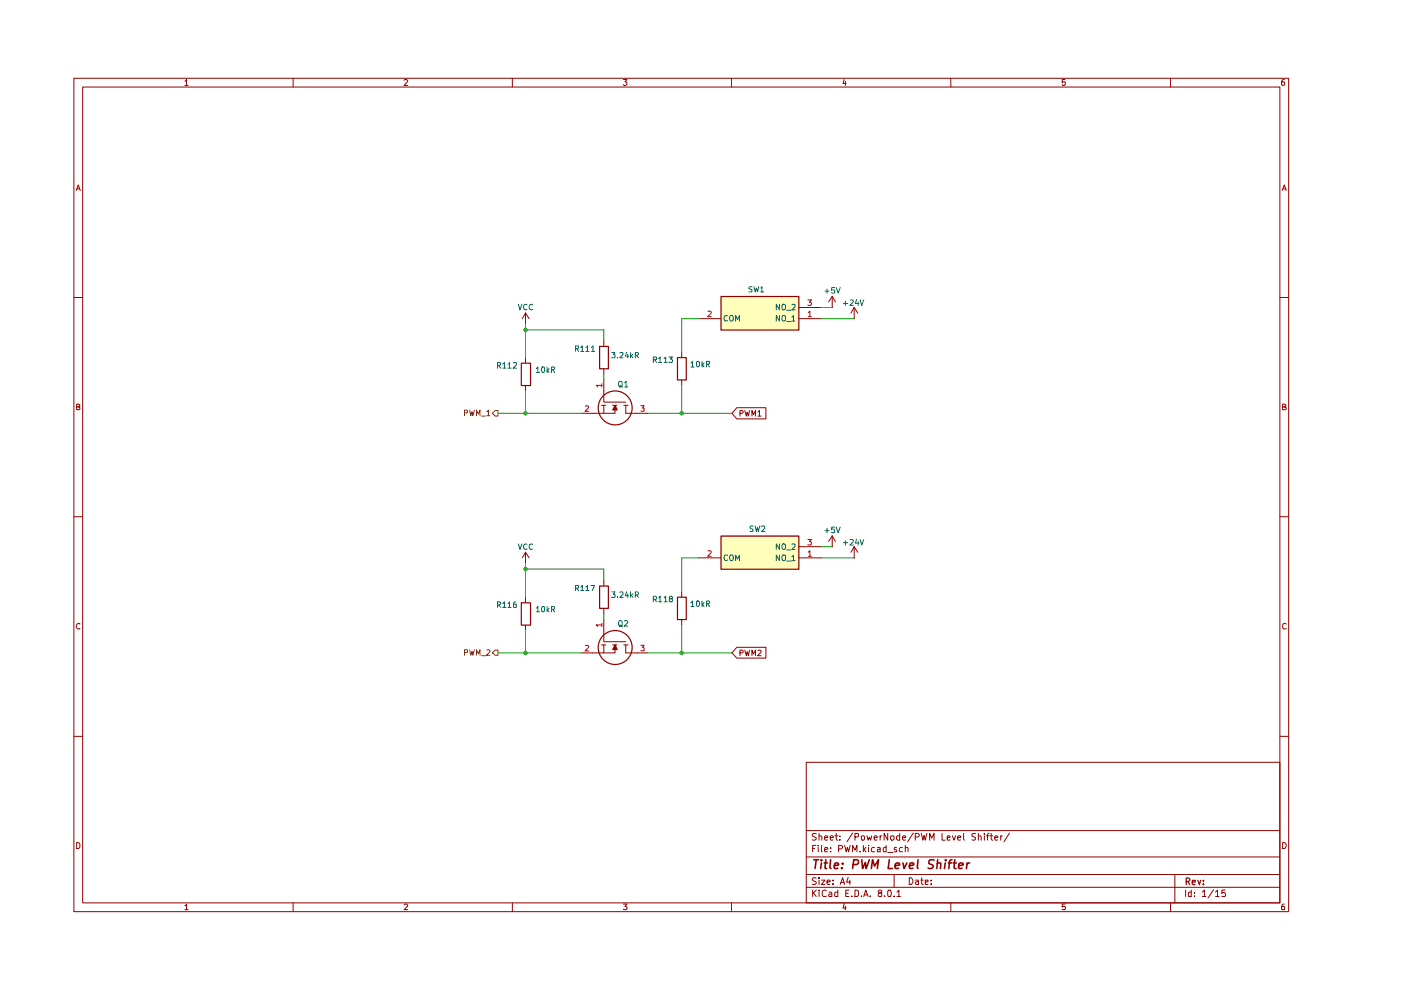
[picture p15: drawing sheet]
<svg xmlns="http://www.w3.org/2000/svg" width="297mm" height="210mm" viewBox="0 0 297 210" stroke-linecap="round" stroke-linejoin="round" font-family="sans-serif">
<g fill="none" stroke="#910000" stroke-width=".21">
<path d="M15.7 16.6h257.5v176.7h-257.5zM17.5 18.5h253.9v172.9h-253.9zM39.2 17.2h.2l.1-.4v1.3M39.2 18.1h.7M62.1 16.6v1.9M85.7 17l.2-.2h.3l.2 .3-.7 1h.7M108.6 16.6v1.9M132.2 16.8h.7l-.4 .6 .4 .1v.4l-.2 .2h-.4l-.1-.2M155.1 16.6v1.9M179 16.8l-.3 .9h.7M179.2 17.3v.8M201.6 16.6v1.9"/>
<path d="M225.8 16.8h-.6v.6h.6l.1 .1-.1 .5-.4 .1-.2-.2M248.2 16.6v1.9M272.3 16.8h-.3a.93 .93 0 0 0-.2 1.2h.5l.1-.5-.1-.1h-.5l-.1 .1M16.2 40.4l.4-1.2 .4 1.2M16.3 40h.5M271.9 40.4l.4-1.2 .4 1.2M272 40h.6M15.7 63.1h1.8M271.4 63.1h1.8M16.3 86.3h.4l.2-.3-.1-.2-.5-.1v1.2h.5l.1-.5-.2-.1M271.9 86.3l.6-.1v-.4l-.6-.1v1.2h.6l.2-.4-.3-.2M15.7 109.6h1.8"/>
<path d="M271.4 109.6h1.8M16.9 132.3l-.1-.1a.66 .66 0 0 0-.6 .4 .66 .66 0 0 0 .2 .7h.5M272.7 132.3l-.4-.1-.4 .3v.6l.2 .2h.6M15.7 156.1h1.8M271.4 156.1h1.8M16.3 178.6h.3l.3 .4v.6l-.3 .3h-.3zM170.9 161.6h100.5v29.8h-100.5zM170.9 176.1h100.5M172.3 179.9h.4M173 179.2h-.7v1.4M173.1 176.8l-.6-.1-.3 .3 .1 .3 .7 .2 .1 .2a.51 .51 0 0 1-.4 .4 .51 .51 0 0 1-.5 0M173.5 179.2v.1"/>
<path d="M173.5 179.7v.9M173.7 177.3l.3-.1 .2 .2v.7M173.7 176.7v1.4M174.2 179.2v1.2l.1 .2M174.8 177.6l.7-.1-.1-.2-.4-.1-.2 .2 .1 .7h.5M176 177.6l.7-.1-.1-.2-.4-.1-.2 .2 .1 .7h.5M176.1 179.7v.2M177 177.2h.6M177.3 176.7v1.2l.3 .2M178.1 178v.1M178.1 177.3v.1M179.1 179.2l.3 1.4 .3-.9 .2 .9 .4-1.4"/>
<path d="M180.8 176.6l-1.2 1.9M181.3 177.5l.6-.1 .1-.5-.2-.2h-.5v1.4M182.6 177.3h.1a.36 .36 0 0 1 .6 .2l-.1 .6h-.3l-.3-.1zM183 179.2v1.4M183.6 179.7l-.6 .6M183.8 177.2l.3 .9 .2-.6 .3 .6 .2-.9M184.1 179.2v.1M184.1 179.7v.9M185.3 177.6l.7-.1-.1-.2-.4-.1-.2 .2 .1 .7h.5M185.4 179.7h-.3l-.4 .3 .2 .6h.5M186 179.7h.6v.9h-.6v-.4l.6-.2M186.6 177.2v.9"/>
<path d="M186.9 177.2l-.3 .1v.2M187.9 179.2v1.4h-.5l-.1-.8 .2-.1h.4M188.2 176.7v1.4l-.7-1.4v1.4M188.9 177.3l.4-.1 .3 .3v.4l-.3 .2h-.2l-.3-.2zM190.1 179.7h-.4l-.1 .2 .1 .3 .5 .1-.1 .3h-.5M190.8 177.3l-.5-.1-.2 .3v.4l.2 .2h.5M190.8 176.7v1.4M191.3 179.7h-.4a.59 .59 0 0 0-.1 .9h.5M191.3 177.6l.7-.1-.1-.3-.6 .2v.5l.3 .2h.3M191.9 179.8l.3-.1h.2l.1 .9M191.9 179.2v1.4M193.6 176.6l-1.2 1.9"/>
<path d="M194.1 177.5h.5l.3-.3v-.2l-.3-.3h-.5v1.4M195.3 176.7l.4 1.4 .2-1 .3 1 .3-1.4M197.1 178.1v-1.4l.4 1 .5-1v1.4M199.7 176.7v1.4h.7M200.8 177.6l.6-.1v-.2h-.6v.8h.6M201.9 177.2l.4 .9 .3-.9M203 177.6l.7-.1-.2-.3-.5 .2v.5l.3 .2h.3M204.3 176.7v1.2l.2 .2M206.8 176.8l-.5-.1-.2 .2v.4l.7 .2v.2l-.2 .4h-.5M207.4 177.3l.5-.1 .1 .2v.7M207.4 176.7v1.4M208.7 176.7v.2"/>
<path d="M208.7 177.2v.9M209.1 177.2h.6M209.7 176.7l-.3 .3v1.1M210 177.2h.5M210.1 176.7v1.2l.4 .2M210.9 177.6l.7-.1-.1-.2-.4-.1-.2 .2 .1 .7h.5M212.2 177.2v.9M212.5 177.2l-.3 .1v.2M214 176.6l-1.1 1.9M271.9 178.6a.65 .65 0 0 1 .8 .7 .65 .65 0 0 1-.8 .6zM39.2 192h.2l.1-.3v1.2M39.2 192.9h.7"/>
<path d="M62.1 191.4v1.9M85.7 191.9l.2-.2h.3l.2 .2-.7 1h.7M108.6 191.4v1.9M132.2 191.7h.7l-.4 .5 .4 .2v.3l-.1 .2-.6-.1M155.1 191.4v1.9M170.9 188.1h100.5M170.9 185.4h100.5M170.9 181.7h100.5M172.3 188.7v1.4M172.5 189.3l.6 .8M173.1 186.2l-.6-.1-.3 .3 .3 .4 .6 .3a.51 .51 0 0 1-.4 .4 .51 .51 0 0 1-.5 0M173.1 188.7l-.8 .8"/>
<path d="M173.7 188.7v.2M173.7 186.1v.2M173.7 186.6v.9M173.7 189.1v1M174.2 186.6h.7l-.7 .9h.7M174.8 180.2l.7-.2-.1-.3h-.4l-.2 .2 .1 .7h.5M175.2 188.9l-.4-.2-.5 .4 .1 .8 .2 .2 .6-.1M175.3 187l.7-.1-.1-.3h-.5l-.1 .2 .1 .7h.5M175.8 189.2l.4-.1 .2 .3v.7h-.6l-.1-.4 .7-.2M176.1 180.5v.1M176.6 187.4v.1M176.6 186.6v.2"/>
<path d="M177.6 188.7v1.4h-.6v-.9h.6M177.8 180l.7-.1 .1-.2v-.4l-.8-.1v1.4M178.1 187.5l.5-1.4 .5 1.4M178.3 187.1h.6M179 191.6l-.3 .9h.7M179.2 192.1v.8M179.3 189.4h.5M179.8 186l-.3 1h.8M180 188.7h-.7v1.4h.7M180.2 186.6v.9M180.6 190v.1M180.8 180.6v-1.4l.5 1.1 .4-1.1v1.4"/>
<path d="M181.3 188.7h.3l.4 .4v.6l-.2 .4h-.5zM182.4 180.5v.1M182.6 190v.1M183.1 190.1l.5-1.4 .5 1.4M183.2 189.7h.7M183.2 180.1l.4 .5M184.5 190v.1M186.4 189.3l-.2-.3 .2-.3 .5 .1v.3l-.7 .5 .2 .5h.5v-.6l-.2-.2M187.5 190v.1M188.2 189l.3-.3a.78 .78 0 0 1 .6 .6 .78 .78 0 0 1-.3 .8l-.5-.1zM188.2 180.8h1.1M189.6 190v.1"/>
<path d="M189.6 185.4v2.7M190.2 189.1l.4-.4v1.4M190.2 190.1h.7M192.8 186.1a.72 .72 0 0 1 .8 .7 .72 .72 0 0 1-.8 .7zM194.1 186.6h.5l.1 .9M194.7 186.9h-.4l-.2 .3 .2 .3h.4M195.2 186.6h.5M195.4 186.1v1.2l.3 .2M196.2 187l.6-.1v-.3h-.6v.9h.6M197.4 187.4v.1M197.4 186.6v.2M201.6 191.4v1.9"/>
<path d="M225.8 191.7h-.6v.6l.6-.1 .1 .2-.1 .5-.6-.1M248.2 191.4v1.9M249.1 185.4v6M251.4 188.7v1.4M252.6 188.7v1.4h-.5l-.1-.8 .2-.2 .4 .1M253.2 190v.1M253.2 189.2v.2M254.9 189.1l.5-.4v1.4M254.9 190.1h.8M257.3 188.6l-1.2 1.8M257.7 189.1l.4-.4v1.4M257.7 190.1h.8"/>
<path d="M259.8 188.7h-.7v.7l.1-.2h.4l.2 .3-.1 .6-.6-.1M272.3 191.7h-.3a.93 .93 0 0 0-.2 1.2h.5l.1-.5-.1-.2h-.5l-.1 .2"/>
</g>
<path d="M251.5 186.9h.5l.3-.3v-.2l-.3-.3h-.5v1.5M251.8 186.9l.5 .7M252.8 187.1l.6-.1v-.4h-.5l-.1 .2 .1 .7h.5M254 186.6l.3 1 .3-1M255.1 187.4v.2M255.1 186.6v.2" fill="none" stroke="#910000" stroke-width=".25"/>
<g fill="none" stroke="#910000" stroke-width=".34">
<path d="M172.6 182.3h1M173.1 182.3l-.3 1.8M174.2 182.3v.2M174.2 183l-.2 1.1M174.8 183h.6M175.1 182.3l-.2 1.8h.4M176.1 182.3l-.2 1.6 .3 .2M176.9 183.6l.9-.2-.1-.4h-.7l-.1 .9 .1 .2h.6M178.5 184v.1M178.6 183v.2M180.9 183.3h.7l.4-.3a.52 .52 0 0 0-.3-.7h-.7l-.2 1.8M182.7 182.3l.2 1.8 .6-1.2 .1 1.2 .7-1.8"/>
<path d="M184.7 184.1l.3-1.8 .4 1.3 .9-1.3-.3 1.8M188.6 182.3l-.3 1.8h.9M189.8 183.6l1-.2-.1-.4a.6 .6 0 0 0-.9 .2v.9h.7M191.4 183l.3 1.1 .6-1.1M192.8 183.6l.9-.2v-.4h-.6l-.2 .2v.9h.6M194.6 182.3l-.1 1.6 .1 .2M198 182.4l-.7-.1-.4 .4v.3l.8 .4 .2 .4a.79 .79 0 0 1-1.1 .3M198.7 183.1l.3-.1h.5l-.1 1.1M198.8 182.3l-.2 1.8M200.4 183l-.2 1.1M200.5 182.3v.2M201.1 183h.7"/>
<path d="M201.8 182.3l-.5 .2-.1 1.6M202.1 183h.7M202.4 182.3l-.1 1.6 .4 .2M203.3 183.6l.9-.2-.1-.4a.6 .6 0 0 0-.8 .2v.9h.7M205.1 183l-.2 1.1M205.6 183l-.6 .3"/>
</g>
<g fill="#ffb">
<path d="M152.8 113.6h16.5v7.1h-16.5z"/>
<path d="M152.8 62.8h16.5v7.1h-16.5z"/>
</g>
<path d="M144.5 125.4v1.2M144.5 131.3v1.2M156.2 137.2h6.2v2.3h-6.2l-1-1.1zM156.9 138.4h.5l.2-.1-.1-.4-.6-.1v1.2M157.9 137.8l.3 1.2 .2-.8 .3 .8 .2-1.2M159.4 139v-1.2l.4 .9 .4-.9v1.2M160.7 137.9l.4-.1 .3 .4-.8 .8h.8" fill="none" stroke="#910000" stroke-width=".21"/>
<path d="M143.6 126.6h1.9v4.8h-1.9z" fill="none" stroke="#910000" stroke-width=".25"/>
<path d="M105 137.8h.6v1.1h-.6l-.6-.5z" fill="#fff"/>
<path d="M98.5 138.3h.6v-.5h-.6v1.1M99.6 137.8l.2 1.1 .3-.8 .1 .8 .4-1.1M101 138.9v-1.1l.4 .8 .4-.8v1.1M102.1 139h.9M103.2 137.8h.4l.3 .3-.8 .8h.8M105 137.8h.6v1.1h-.6l-.6-.5z" fill="none" stroke="#765500" stroke-width=".21"/>
<path d="M152.9 113.7h16.5v7h-16.5zM110.5 127.8h2v4.7h-2zM130.4 136.8l.5 .9h-1z" fill="none" stroke="#910000" stroke-width=".25"/>
<g fill="none" stroke="#910000" stroke-width=".21">
<path d="M111.4 119.5h.1M111.4 117.1v2.4M111.4 117.1l-.7 1.2M111.4 117.1l.8 1.2M148.1 118.3h4.7M169.3 118.3h4.8M169.3 115.9h4.8M176.4 115.9h.1M176.4 113.6l-.7 1.2M176.4 113.6v2.3M176.4 113.6l.7 1.2M181.1 118.3h.1"/>
<path d="M181.1 115.9l-.7 1.2M181.1 115.9v2.4M181.1 115.9l.8 1.2M111.4 126.6v1.2M111.4 132.5v1.2M127.5 136.7h.9M128 133.7v2.4h4.7M128 136.7v1.7M129.9 136.7h.9M130.4 136.7v1.7h-4.8M132.2 136.7h1M132.7 136.7v1.7h2.3"/>
</g>
<path d="M154.3 117.8l-.5-.1a.67 .67 0 0 0-.3 .7 .67 .67 0 0 0 .5 .5l.3-.2M154.9 117.7h.4l.1 .2v.8l-.5 .2a.86 .86 0 0 1 0-1.2zM156 118.9v-1.2l.4 .8 .4-.8v1.2M165.3 117.7v1.2l-.7-1.2v1.2M165.3 115.3v1.2l-.7-1.2v1.2M165.9 117.7h.5l.1 .2v.8l-.5 .2a.86 .86 0 0 1-.1-1.2zM166 115.3l.5 .2v.8l-.5 .2a.78 .78 0 0 1 0-1.2zM166.8 119h.9M166.8 116.6h.9M167.9 118l.3-.3v1.2M167.9 115.4h.7v.4l-.7 .7h.7M167.9 118.9h.7" fill="none" stroke="#006665" stroke-width=".21"/>
<path d="M150.1 116.8h.4l.3 .3-.8 .8h.8M171.3 114.4h.7l-.4 .4 .4 .3v.4h-.7M171.4 117.1l.3-.3v1.1M171.4 117.9h.6" fill="none" stroke="#b90000" stroke-width=".21"/>
<path d="M130.4 136.7l.4 1h-.9z" fill="#910000"/>
<g fill="none" stroke="#910000" stroke-width=".25">
<path d="M127.1 73.4h1.9v4.8h-1.9zM130.4 86l.5 .9h-1zM127.1 124.2h1.9v4.8h-1.9z"/>
<circle cx="130.4" cy="137.3" r="3.6"/>
</g>
<g fill="none" stroke="#910000" stroke-width=".21">
<path d="M128 72.2v1.2M128 78.1v1.2M127.5 85.9h.9M128 82.9v2.4h4.7M128 85.9v1.7M129.9 85.9h.9M130.4 85.9v1.7h-4.8M132.2 85.9h1M132.7 85.9v1.7h2.3M123.3 138.4h2.3M128 123v1.2M128 128.9v1.2"/>
<path d="M128 131.3v2.4M135 138.4h2.4"/>
</g>
<path d="M124.1 136.9l.4-.1 .3 .4-.8 .8h.8M127.6 132.5h-1.2l.3 .3M127.6 132.2v.6M135.9 136.8h.7l-.4 .4 .4 .2v.5h-.7" fill="none" stroke="#b90000" stroke-width=".21"/>
<path d="M130.4 85.9l.4 1h-.9z" fill="#910000"/>
<g fill="none" stroke="#910000" stroke-width=".25">
<path d="M143.6 75.8h1.9v4.8h-1.9z"/>
<circle cx="130.4" cy="86.5" r="3.6"/>
</g>
<path d="M144.5 74.6v1.2M123.3 87.6h2.3M128 80.5v2.4M135 87.6h2.4M144.5 80.5v1.2M156.2 86.4h6.2v2.4h-6.2l-1-1.2zM156.9 87.6h.5l.2-.1-.1-.4-.6-.1v1.2M157.9 87l.3 1.2 .2-.8 .3 .8 .2-1.2M159.4 88.2v-1.2l.4 .9 .4-.9v1.2M160.7 87.4l.3-.4v1.2M160.7 88.2h.7" fill="none" stroke="#910000" stroke-width=".21"/>
<path d="M124.1 86.2l.4-.2 .3 .4-.8 .8h.8M127.6 81.7h-1.2l.3 .3M127.6 81.4v.6M135.9 86h.7l-.4 .5 .4 .1v.5h-.7" fill="none" stroke="#b90000" stroke-width=".21"/>
<path d="M105 87h.6v1.2h-.6l-.6-.6z" fill="#fff"/>
<path d="M98.5 87.5h.6v-.5h-.6v1.1M99.6 87l.2 1.1 .3-.8 .1 .8 .4-1.1M101 88.1v-1.1l.4 .8 .4-.8v1.1M102.1 88.2h.9M103.2 87.3l.3-.3v1.1M103.2 88.1h.7M105 87h.6v1.2h-.6l-.6-.6z" fill="none" stroke="#765500" stroke-width=".21"/>
<path d="M110.5 77h2v4.7h-2zM152.9 62.9h16.5v7.1h-16.5z" fill="none" stroke="#910000" stroke-width=".25"/>
<g fill="none" stroke="#910000" stroke-width=".21">
<path d="M111.4 68.7h.1M111.4 66.4v2.3M111.4 75.8v1.2M111.4 66.4l-.7 1.2M111.4 66.4l.8 1.2M148.1 67.6h4.7M169.3 67.6h4.8M169.3 65.2h4.8M176.4 65.2h.1M176.4 62.8l-.7 1.2M176.4 62.8v2.4M176.4 62.8l.7 1.2"/>
<path d="M181.1 67.6h.1M181.1 65.2l-.7 1.2M181.1 65.2v2.4M181.1 65.2l.8 1.2M111.4 81.7v1.2"/>
</g>
<path d="M154.3 67l-.3-.1a.6 .6 0 0 0-.5 .6 .6 .6 0 0 0 .5 .6l.3-.1M154.9 66.9l.5 .2v.8l-.5 .2a.78 .78 0 0 1 0-1.2zM156 68.1v-1.2l.4 .8 .4-.8v1.2M165.3 66.9v1.2l-.7-1.2v1.2M165.3 64.5v1.2l-.7-1.2v1.2M166 66.9l.5 .2v.8l-.5 .2a.78 .78 0 0 1 0-1.2zM166 64.5l.5 .2v.8l-.5 .2a.78 .78 0 0 1 0-1.2zM166.8 68.2h.9M166.8 65.8h.9M167.9 67.2l.3-.3v1.2M167.9 64.6h.7v.4l-.7 .7h.7M167.9 68.1h.7" fill="none" stroke="#006665" stroke-width=".21"/>
<path d="M150.1 66h.4l.3 .3-.8 .8h.8M171.3 63.6h.7l-.4 .5 .4 .2v.4h-.7M171.4 66.3l.3-.3v1.1M171.4 67.1h.6" fill="none" stroke="#b90000" stroke-width=".21"/>
<g fill="none" stroke="#090" stroke-width=".21">
<path d="M111.4 68.7v7.1M111.4 69.9h16.6v2.3M128 79.3v1.2M148.1 67.6h-3.6v7M174.1 67.6h7M174.1 65.2h2.3M105.6 87.6h17.7M111.4 82.9v4.7M137.4 87.6h17.8M144.5 81.7v5.9M111.4 119.5v7.1M148.1 118.3h-3.6v7.1"/>
<path d="M174.1 118.3h7M174.1 115.9h2.3M105.6 138.4h17.7M111.4 133.7v4.7M111.4 120.6h16.6v2.4M128 130.1v1.2M137.4 138.4h17.8M144.5 132.5v5.9"/>
</g>
<g fill="#090">
<circle cx="144.5" cy="138.4" r=".47"/>
<circle cx="111.4" cy="138.4" r=".47"/>
<circle cx="111.4" cy="120.6" r=".47"/>
<circle cx="144.5" cy="87.6" r=".47"/>
<circle cx="111.4" cy="87.6" r=".47"/>
<circle cx="111.4" cy="69.9" r=".47"/>
</g>
<g fill="none" stroke="#006665" stroke-width=".21">
<path d="M105.5 77.5l.6-.1 .1-.4-.2-.1h-.5v1.2M105.7 77.5l.5 .6M106.6 77.2l.3-.3v1.2M106.6 78.1h.7M107.7 77.2l.3-.3v1.2M107.7 78.1h.7M108.9 77l.5-.1 .1 .5-.7 .7h.7M109.9 64.5l.3 1.2 .5-1.2M111.8 64.6l-.3-.1a.6 .6 0 0 0-.5 .6 .6 .6 0 0 0 .5 .6l.3-.1M112.9 64.6l-.2-.1a.6 .6 0 0 0-.5 .6 .6 .6 0 0 0 .5 .6l.2-.1M113.7 78.1l.3-.3v1.2M113.7 79h.7"/>
<path d="M114.9 77.9l.1-.1a.59 .59 0 0 1 .5 .4 .59 .59 0 0 1-.1 .6l-.2 .2-.3-.2zM116 77.8v1.2M116.1 78.5l.3 .5M116.4 78.1l-.4 .6M116.9 78.4l.6-.1v-.5h-.6v1.2M117.2 78.4l.4 .6M122 73.9l.6-.1v-.5h-.6v1.2M122.3 73.9l.4 .6M123.1 73.7l.3-.4v1.2M123.1 74.5h.7M124.2 73.7l.3-.4v1.2M124.2 74.5h.7"/>
<path d="M125.4 73.7l.3-.4v1.2M125.4 74.5h.7M129.7 74.8h.7l-.4 .4 .4 .1v.5h-.7M130.9 75.8v.1M131.4 74.8h.7v.4l-.7 .7h.7M132.8 74.7l-.2 .8h.7M133.1 75.1v.8M133.7 74.8v1.1M133.9 75.4l.3 .5M134.2 75.1l-.5 .4M134.7 75.4h.4l.3-.5-.2-.1h-.5v1.1M135 75.4l.4 .5"/>
<path d="M138.5 76.3l.7-.1v-.4l-.7-.1v1.2M138.9 76.3l.3 .6M139.6 76l.4-.3v1.2M139.6 76.9h.7M140.8 76l.3-.3v1.2M140.8 76.9h.7M141.8 75.7h.8l-.4 .4 .4 .3-.1 .4-.5 .1-.2-.2M146.5 77l.3-.4v1.2M146.5 77.8h.7M147.7 76.8l.1-.2a.6 .6 0 0 1 .6 .4 .6 .6 0 0 1-.2 .7l-.3 .1-.2-.2zM148.8 76.6v1.2M148.9 77.3l.4 .5"/>
<path d="M149.3 77l-.5 .5M149.8 77.2l.6-.1v-.5h-.6v1.2M150 77.2l.5 .6M159.4 60.8h-.5l-.2 .2 .1 .2 .6 .3v.3l-.7 .1M159.9 60.8l.2 1.1 .3-.9 .2 .9 .3-1.1M161.3 61l.2-.2v1.1M161.3 61.9h.6M174.9 61.7h.9M175.3 61.3v.8M177 61h-.6l-.1 .6 .6-.1 .1 .6h-.7M177.3 61l.4 1.1 .4-1.1M178.8 64.3h.9"/>
<path d="M179.2 63.8v1M180.3 63.7l.4-.1 .2 .3-.7 .9h.7M181.6 63.5l-.2 .8h.7M181.9 64v.8M182.4 63.6l.3 1.2 .4-1.2M131.3 80.9h.4l.2 .1v.9l-.5 .1a.86 .86 0 0 1-.1-1.1zM131.4 81.7l.6 .4M132.4 81.2l.4-.3v1.1M132.4 82h.7M109.9 115.3l.3 1.2 .5-1.2M111.8 115.4l-.3-.1a.6 .6 0 0 0-.5 .6 .6 .6 0 0 0 .5 .6l.3-.1M112.9 115.4l-.2-.1a.6 .6 0 0 0-.5 .6 .6 .6 0 0 0 .5 .6l.2-.1"/>
<path d="M159.7 111.6h-.6v.4l.5 .2 .1 .3-.1 .2h-.6M160.1 111.5l.3 1.2 .2-.9 .2 .9 .3-1.2M161.5 111.7l.1-.2h.4l.1 .2v.3l-.6 .7h.6M174.9 112.5h.9M175.3 112v.9M177 111.8h-.6l-.1 .6 .1-.2h.4l.2 .2v.5h-.7M177.3 111.8l.4 1.1 .4-1.1M178.8 115.1h.9M179.2 114.6v1M180.3 114.5l.5-.1 .1 .3-.7 .9h.7M181.6 114.3l-.2 .8h.7M181.9 114.7v.9"/>
<path d="M182.4 114.4l.3 1.2 .4-1.2M105.5 128.3h.4l.3-.3-.3-.4h-.4v1.2M105.7 128.3l.5 .5M106.6 127.9l.3-.3v1.2M106.6 128.8h.7M107.7 127.9h.2l.1-.3v1.2M107.7 128.8h.7M109.4 127.6h-.3l-.2 .3v.8h.6l-.1-.6h-.4l-.1 .2M113.7 128.9l.3-.3v1.1M113.7 129.7h.7M114.9 128.7l.1-.1a.6 .6 0 0 1 .6 .4 .6 .6 0 0 1-.3 .7l-.4-.1zM116 128.6v1.1"/>
<path d="M116.1 129.3l.3 .4M116.4 128.9l-.4 .6M116.9 129.2l.6-.1v-.5h-.6v1.1M117.2 129.2l.4 .5M122 124.7l.6-.1v-.5h-.6v1.1M122.3 124.7l.4 .5M123.1 124.5l.3-.4v1.1M123.1 125.2h.7M124.2 124.5l.3-.4v1.1M124.2 125.2h.7M125.3 124.1h.8l-.5 1.1M129.7 125.5h.7l-.4 .5 .4 .1v.5h-.7"/>
<path d="M130.9 126.6v.1M131.2 131.7l.2-.1 .5 .1v.9l-.2 .2h-.3a.74 .74 0 0 1-.2-1.1zM131.4 125.6l.2-.1h.3l.2 .1v.4l-.7 .7h.7M131.4 132.5l.6 .4M132.4 131.7l.4-.1 .3 .3-.8 .9h.8M132.8 125.5l-.2 .8h.7M133.1 125.9v.8M133.7 125.5v1.2M133.9 126.2l.3 .5M134.2 125.9l-.5 .4M134.7 126.2h.4l.3-.5-.3-.2h-.4v1.2M135 126.2l.4 .5"/>
<path d="M138.5 127.1h.5l.2-.2v-.3l-.2-.2h-.5v1.2M138.9 127.1l.3 .5M139.6 126.7h.2l.2-.3v1.2M139.6 127.6h.7M140.8 126.7l.3-.3v1.2M140.8 127.6h.7M142.2 126.9h-.2a.31 .31 0 0 1 .1-.4 .31 .31 0 0 1 .4 .1v.3l-.5 .1v.6h.5l.1-.2v-.2l-.3-.3M146.5 127.8l.3-.4v1.2M146.5 128.6h.7M147.7 127.6l.1-.2a.6 .6 0 0 1 .6 .4 .6 .6 0 0 1-.2 .7l-.3 .1-.2-.2zM148.8 127.4v1.2M148.9 128.1l.4 .5"/>
<path d="M149.3 127.8l-.5 .5M149.8 128l.6-.1v-.5h-.6v1.2M150 128l.5 .6"/>
</g>
</svg>
